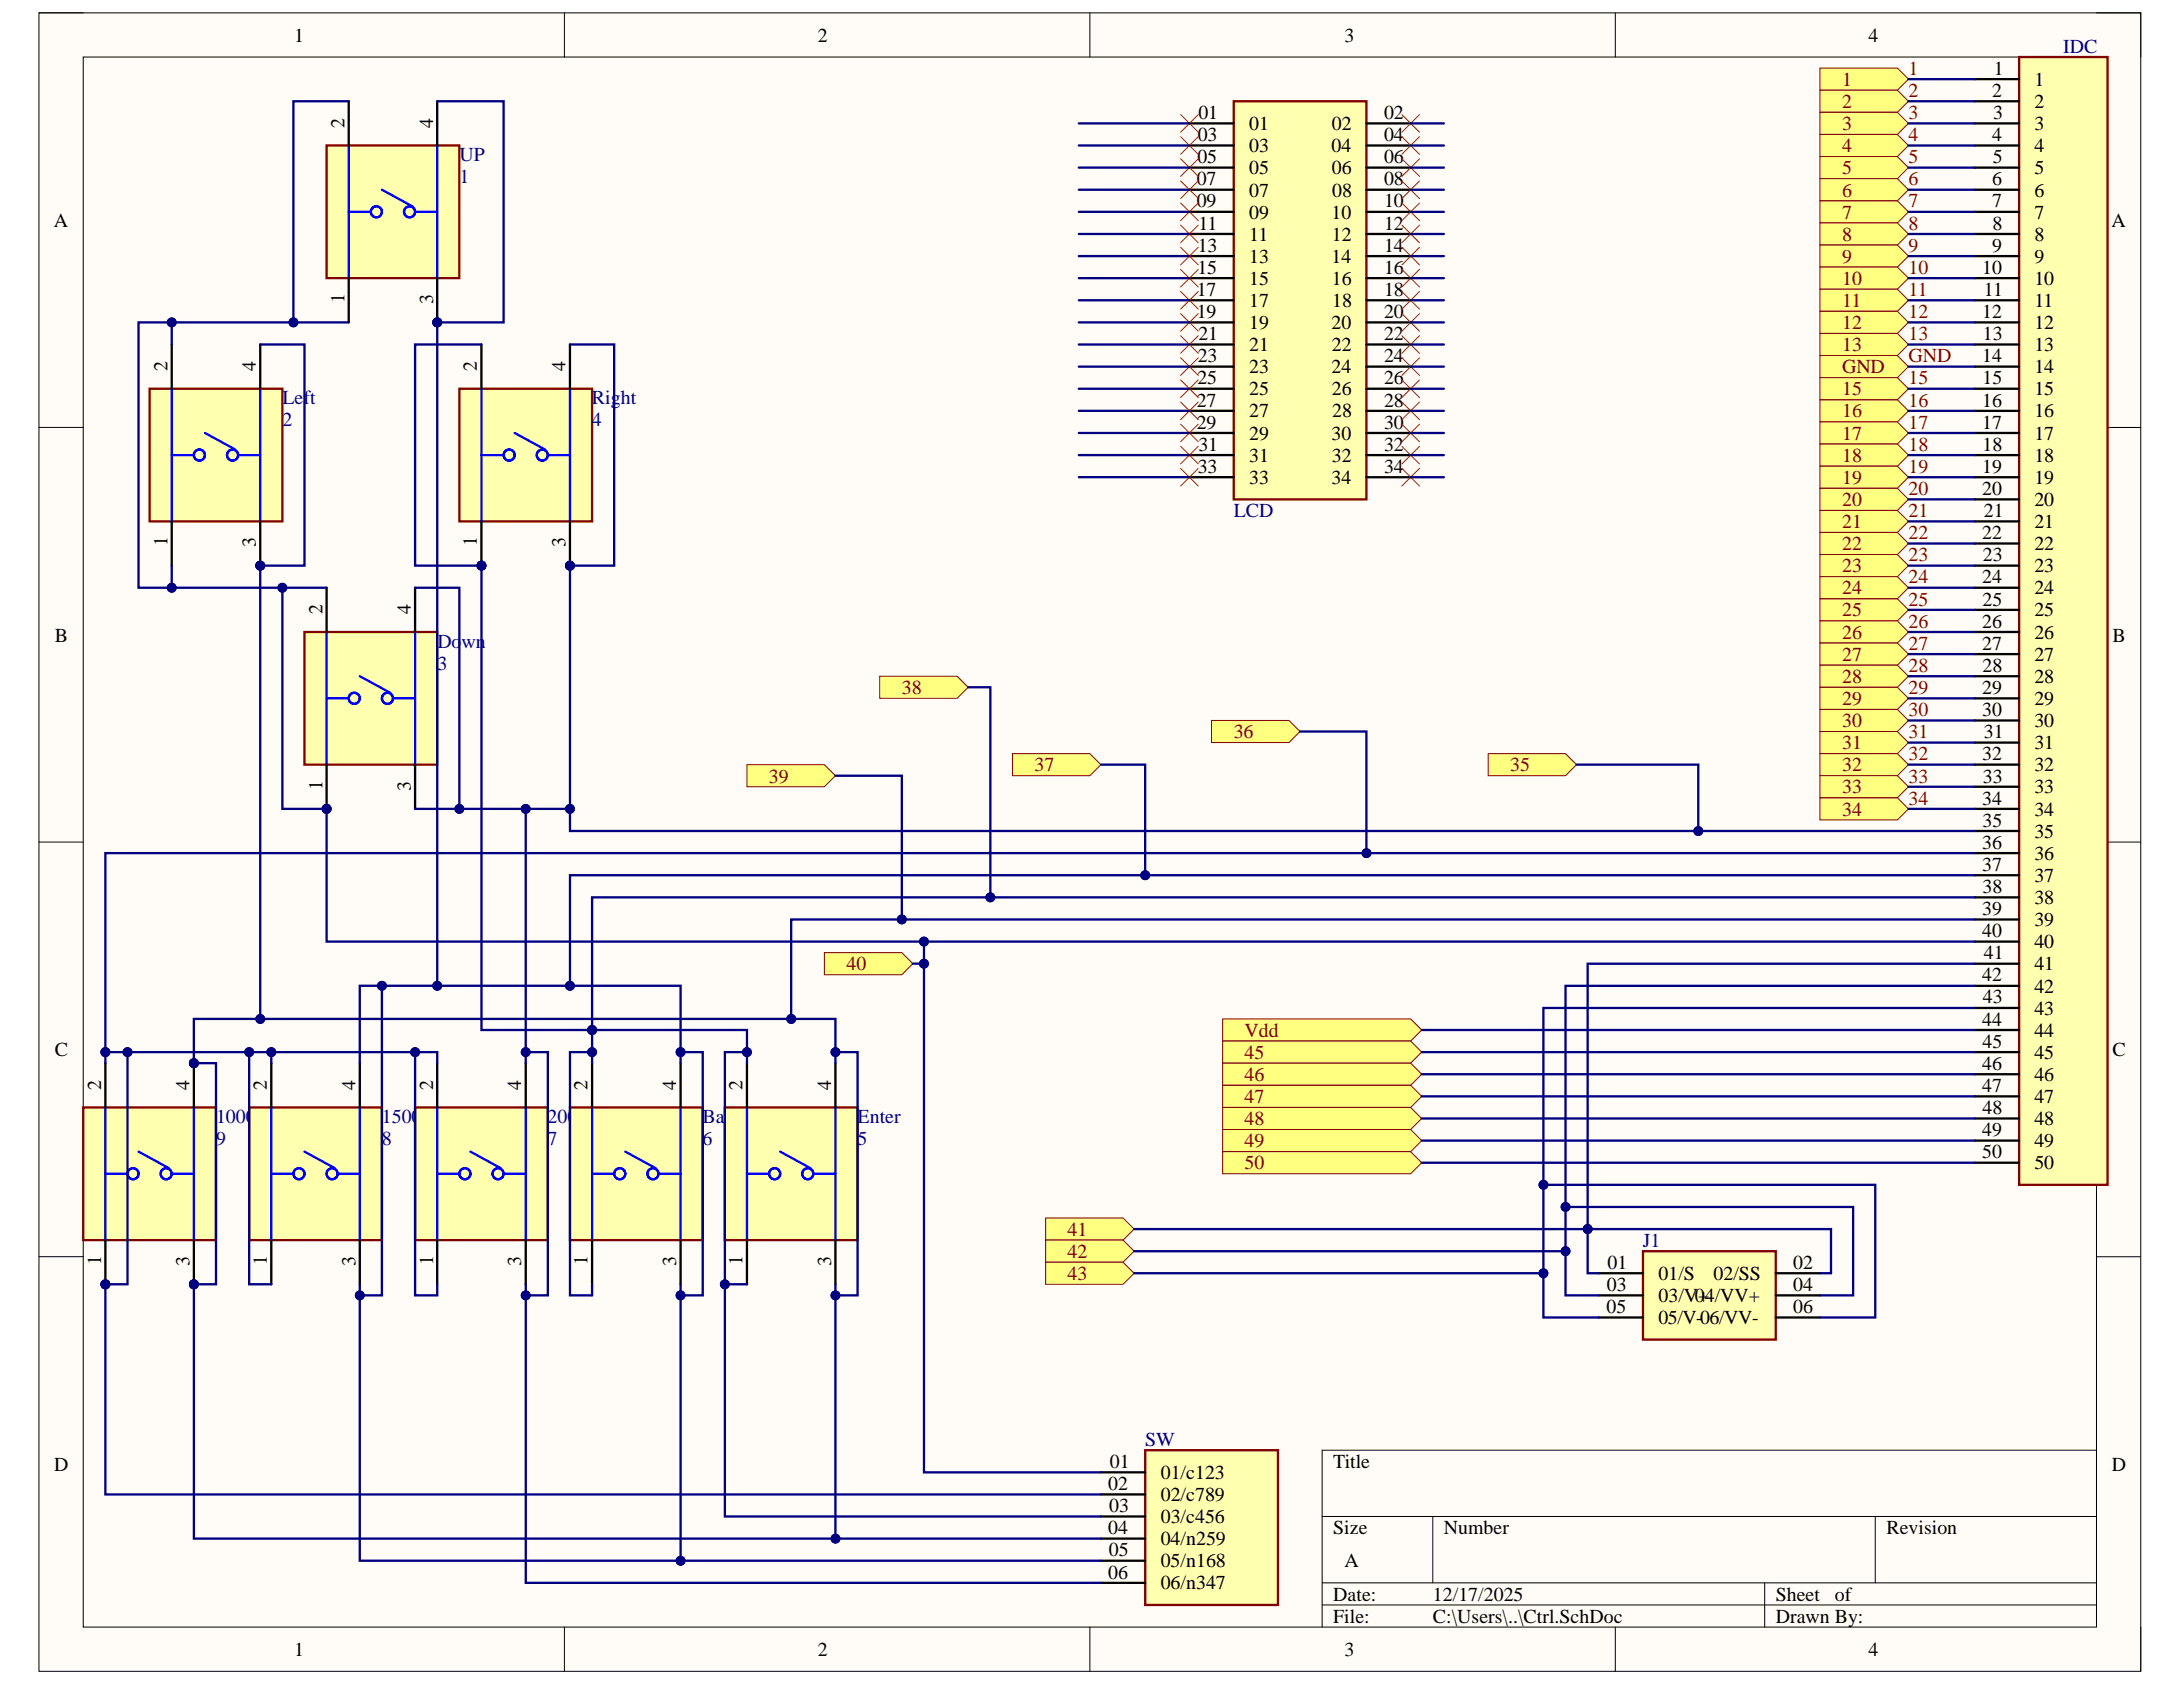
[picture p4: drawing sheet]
<svg xmlns="http://www.w3.org/2000/svg" width="279mm" height="216mm" viewBox="0 0 279 216" stroke-linecap="round" stroke-linejoin="round" font-family="sans-serif">
<defs><g id="words">
<g font-size="2.5">
<text x="37.7" y="5.3">1</text>
<text x="104.7" y="5.3">2</text>
<text x="172.1" y="5.3">3</text>
<text x="239.2" y="5.3">4</text>
<text x="255.2" y="9.6">1</text>
<text x="260.4" y="11">1</text>
<text x="44.1" y="16.4" transform="rotate(-90 44.1 16.4)">2</text>
<text x="55.4" y="16.4" transform="rotate(-90 55.4 16.4)">4</text>
<text x="153.4" y="15.2">01</text>
<text x="159.9" y="16.7">01</text>
<text x="170.5" y="16.7">02</text>
<text x="177.1" y="15.2">02</text>
<text x="255" y="12.4">2</text>
<text x="255.1" y="15.2">3</text>
<text x="260.4" y="13.8">2</text>
<text x="260.4" y="16.7">3</text>
<text x="153.2" y="23.7">07</text>
<text x="153.3" y="20.9">05</text>
<text x="153.3" y="18.1">03</text>
<text x="159.9" y="19.5">03</text>
<text x="159.9" y="22.3">05</text>
<text x="170.4" y="19.5">04</text>
<text x="170.5" y="22.3">06</text>
<text x="177.1" y="18.1">04</text>
<text x="177.1" y="20.9">06</text>
<text x="177.1" y="23.7">08</text>
<text x="255" y="18.1">4</text>
<text x="255" y="23.7">6</text>
<text x="255.1" y="20.9">5</text>
<text x="260.4" y="19.5">4</text>
<text x="260.4" y="22.3">5</text>
<text x="6.9" y="29">A</text>
<text x="153.2" y="26.5">09</text>
<text x="153.4" y="29.4">11</text>
<text x="159.9" y="25.2">07</text>
<text x="159.9" y="28">09</text>
<text x="170.4" y="28">10</text>
<text x="170.5" y="25.2">08</text>
<text x="177.1" y="26.5">10</text>
<text x="177.1" y="29.4">12</text>
<text x="255" y="26.5">7</text>
<text x="255" y="29.4">8</text>
<text x="260.4" y="25.2">6</text>
<text x="260.4" y="28">7</text>
<text x="270.2" y="29">A</text>
<text x="153.3" y="35">15</text>
<text x="153.3" y="32.2">13</text>
<text x="159.9" y="30.8">11</text>
<text x="159.9" y="33.6">13</text>
<text x="170.4" y="33.6">14</text>
<text x="170.5" y="30.8">12</text>
<text x="177.1" y="32.2">14</text>
<text x="177.1" y="35">16</text>
<text x="253.7" y="35">10</text>
<text x="255" y="32.2">9</text>
<text x="260.4" y="30.8">8</text>
<text x="260.4" y="33.6">9</text>
<text x="44.1" y="38.8" transform="rotate(-90 44.1 38.8)">1</text>
<text x="55.4" y="38.9" transform="rotate(-90 55.4 38.9)">3</text>
<text x="153.2" y="37.9">17</text>
<text x="153.2" y="40.7">19</text>
<text x="159.9" y="36.5">15</text>
<text x="159.9" y="39.3">17</text>
<text x="170.5" y="36.5">16</text>
<text x="170.5" y="39.3">18</text>
<text x="177.1" y="37.9">18</text>
<text x="177.1" y="40.7">20</text>
<text x="253.7" y="40.7">12</text>
<text x="253.9" y="37.9">11</text>
<text x="260.4" y="36.5">10</text>
<text x="260.4" y="39.3">11</text>
<text x="21.4" y="47.5" transform="rotate(-90 21.4 47.5)">2</text>
<text x="32.8" y="47.5" transform="rotate(-90 32.8 47.5)">4</text>
<text x="61" y="47.5" transform="rotate(-90 61 47.5)">2</text>
<text x="72.4" y="47.5" transform="rotate(-90 72.4 47.5)">4</text>
<text x="153.3" y="46.4">23</text>
<text x="153.4" y="43.5">21</text>
<text x="159.9" y="42.1">19</text>
<text x="159.9" y="45">21</text>
<text x="159.9" y="47.8">23</text>
<text x="170.4" y="42.1">20</text>
<text x="170.4" y="47.8">24</text>
<text x="170.5" y="45">22</text>
<text x="177.1" y="43.5">22</text>
<text x="177.1" y="46.4">24</text>
<text x="253.7" y="46.4">14</text>
<text x="253.8" y="43.5">13</text>
<text x="260.4" y="42.1">12</text>
<text x="260.4" y="45">13</text>
<text x="260.4" y="47.8">14</text>
<text x="153.2" y="52">27</text>
<text x="153.3" y="49.2">25</text>
<text x="159.9" y="50.6">25</text>
<text x="159.9" y="53.4">27</text>
<text x="170.5" y="50.6">26</text>
<text x="170.5" y="53.4">28</text>
<text x="177.1" y="49.2">26</text>
<text x="177.1" y="52">28</text>
<text x="253.7" y="52">16</text>
<text x="253.7" y="49.2">15</text>
<text x="260.4" y="50.6">15</text>
<text x="260.4" y="53.4">16</text>
<text x="153.2" y="54.9">29</text>
<text x="153.4" y="57.7">31</text>
<text x="159.9" y="56.2">29</text>
<text x="159.9" y="59.1">31</text>
<text x="170.4" y="56.2">30</text>
<text x="170.5" y="59.1">32</text>
<text x="177.1" y="54.9">30</text>
<text x="177.1" y="57.7">32</text>
<text x="253.7" y="54.9">17</text>
<text x="253.7" y="57.7">18</text>
<text x="260.4" y="56.2">17</text>
<text x="260.4" y="59.1">18</text>
<text x="153.3" y="60.5">33</text>
<text x="159.9" y="61.9">33</text>
<text x="170.4" y="61.9">34</text>
<text x="177.1" y="60.5">34</text>
<text x="253.7" y="60.5">19</text>
<text x="253.7" y="63.3">20</text>
<text x="260.4" y="61.9">19</text>
<text x="260.4" y="64.7">20</text>
<text x="21.4" y="69.9" transform="rotate(-90 21.4 69.9)">1</text>
<text x="32.8" y="70.1" transform="rotate(-90 32.8 70.1)">3</text>
<text x="61" y="69.9" transform="rotate(-90 61 69.9)">1</text>
<text x="72.4" y="70.1" transform="rotate(-90 72.4 70.1)">3</text>
<text x="253.7" y="69">22</text>
<text x="253.8" y="71.8">23</text>
<text x="253.9" y="66.2">21</text>
<text x="260.4" y="67.6">21</text>
<text x="260.4" y="70.4">22</text>
<text x="253.7" y="74.7">24</text>
<text x="253.7" y="77.5">25</text>
<text x="260.4" y="73.2">23</text>
<text x="260.4" y="76.1">24</text>
<text x="7" y="82.1">B</text>
<text x="41.3" y="78.6" transform="rotate(-90 41.3 78.6)">2</text>
<text x="52.6" y="78.6" transform="rotate(-90 52.6 78.6)">4</text>
<text x="253.7" y="80.3">26</text>
<text x="253.7" y="83.2">27</text>
<text x="260.4" y="78.9">25</text>
<text x="260.4" y="81.7">26</text>
<text x="270.4" y="82.1">B</text>
<text x="253.7" y="88.8">29</text>
<text x="253.7" y="86">28</text>
<text x="260.4" y="84.6">27</text>
<text x="260.4" y="87.4">28</text>
<text x="253.7" y="91.7">30</text>
<text x="253.9" y="94.5">31</text>
<text x="260.4" y="90.2">29</text>
<text x="260.4" y="93.1">30</text>
<text x="260.4" y="95.9">31</text>
<text x="41.3" y="101.1" transform="rotate(-90 41.3 101.1)">1</text>
<text x="52.6" y="101.2" transform="rotate(-90 52.6 101.2)">3</text>
<text x="253.7" y="97.3">32</text>
<text x="253.8" y="100.1">33</text>
<text x="260.4" y="98.7">32</text>
<text x="260.4" y="101.5">33</text>
<text x="253.7" y="103">34</text>
<text x="253.7" y="105.8">35</text>
<text x="260.4" y="104.4">34</text>
<text x="260.4" y="107.2">35</text>
<text x="253.7" y="108.6">36</text>
<text x="253.7" y="111.5">37</text>
<text x="260.4" y="110">36</text>
<text x="260.4" y="112.9">37</text>
<text x="253.7" y="117.1">39</text>
<text x="253.7" y="119.9">40</text>
<text x="253.7" y="114.3">38</text>
<text x="260.4" y="115.7">38</text>
<text x="260.4" y="118.5">39</text>
<text x="253.7" y="125.6">42</text>
<text x="253.9" y="122.8">41</text>
<text x="260.4" y="121.4">40</text>
<text x="260.4" y="124.2">41</text>
<text x="253.7" y="131.2">44</text>
<text x="253.8" y="128.4">43</text>
<text x="260.4" y="127">42</text>
<text x="260.4" y="129.9">43</text>
<text x="7" y="135.1">C</text>
<text x="253.7" y="136.9">46</text>
<text x="253.7" y="134.1">45</text>
<text x="260.4" y="132.7">44</text>
<text x="260.4" y="135.5">45</text>
<text x="270.4" y="135.1">C</text>
<text x="12.9" y="139.4" transform="rotate(-90 12.9 139.4)">2</text>
<text x="24.3" y="139.4" transform="rotate(-90 24.3 139.4)">4</text>
<text x="34.2" y="139.4" transform="rotate(-90 34.2 139.4)">2</text>
<text x="45.5" y="139.4" transform="rotate(-90 45.5 139.4)">4</text>
<text x="55.4" y="139.4" transform="rotate(-90 55.4 139.4)">2</text>
<text x="66.7" y="139.4" transform="rotate(-90 66.7 139.4)">4</text>
<text x="75.2" y="139.4" transform="rotate(-90 75.2 139.4)">2</text>
<text x="86.5" y="139.4" transform="rotate(-90 86.5 139.4)">4</text>
<text x="95" y="139.4" transform="rotate(-90 95 139.4)">2</text>
<text x="106.4" y="139.4" transform="rotate(-90 106.4 139.4)">4</text>
<text x="253.7" y="139.7">47</text>
<text x="253.7" y="142.6">48</text>
<text x="260.4" y="138.3">46</text>
<text x="260.4" y="141.2">47</text>
<text x="253.7" y="145.4">49</text>
<text x="253.7" y="148.2">50</text>
<text x="260.4" y="144">48</text>
<text x="260.4" y="146.8">49</text>
<text x="260.4" y="149.7">50</text>
<text x="12.9" y="161.9" transform="rotate(-90 12.9 161.9)">1</text>
<text x="34.2" y="161.9" transform="rotate(-90 34.2 161.9)">1</text>
<text x="55.4" y="161.9" transform="rotate(-90 55.4 161.9)">1</text>
<text x="75.2" y="161.9" transform="rotate(-90 75.2 161.9)">1</text>
<text x="95" y="161.9" transform="rotate(-90 95 161.9)">1</text>
<text x="24.3" y="162" transform="rotate(-90 24.3 162)">3</text>
<text x="45.5" y="162" transform="rotate(-90 45.5 162)">3</text>
<text x="66.7" y="162" transform="rotate(-90 66.7 162)">3</text>
<text x="86.5" y="162" transform="rotate(-90 86.5 162)">3</text>
<text x="106.4" y="162" transform="rotate(-90 106.4 162)">3</text>
<text x="205.7" y="165.2">03</text>
<text x="205.8" y="162.4">01</text>
<text x="212.3" y="163.8">01/S</text>
<text x="212.3" y="166.7">03/V+</text>
<text x="216.9" y="166.7">04/VV+</text>
<text x="219.3" y="163.8">02/SS</text>
<text x="229.5" y="162.4">02</text>
<text x="229.5" y="165.2">04</text>
<text x="205.6" y="168">05</text>
<text x="212.3" y="169.5">05/V-06/VV-</text>
<text x="229.5" y="168">06</text>
<text x="6.9" y="188.2">D</text>
<text x="141.8" y="190.7">02</text>
<text x="142" y="187.9">01</text>
<text x="148.6" y="189.3">01/c123</text>
<text x="170.6" y="187.9">Title</text>
<text x="270.3" y="188.2">D</text>
<text x="141.8" y="196.4">04</text>
<text x="142" y="193.5">03</text>
<text x="148.6" y="192.1">02/c789</text>
<text x="148.6" y="194.9">03/c456</text>
<text x="148.6" y="197.8">04/n259</text>
<text x="170.6" y="196.4">Size</text>
<text x="184.8" y="196.4">Number</text>
<text x="241.4" y="196.4">Revision</text>
<text x="141.8" y="202">06</text>
<text x="141.9" y="199.2">05</text>
<text x="148.6" y="200.6">05/n168</text>
<text x="148.6" y="203.4">06/n347</text>
<text x="172.1" y="200.6">A</text>
<text x="170.6" y="204.9">Date:</text>
<text x="170.6" y="207.7">File:</text>
<text x="183.4" y="204.9">12/17/2025</text>
<text x="183.4" y="207.7">C:\Users\..\Ctrl.SchDoc</text>
<text x="227.3" y="204.9">Sheet</text>
<text x="227.3" y="207.7">Drawn By:</text>
<text x="234.9" y="204.9">of</text>
<text x="37.7" y="211.9">1</text>
<text x="104.7" y="211.9">2</text>
<text x="172.1" y="211.9">3</text>
<text x="239.2" y="211.9">4</text>
</g>
<g font-size="2.5" fill="#800000">
<text x="235.8" y="11">1</text>
<text x="244.3" y="9.6">1</text>
<text x="235.8" y="13.8">2</text>
<text x="235.8" y="16.7">3</text>
<text x="244.3" y="12.4">2</text>
<text x="244.3" y="15.2">3</text>
<text x="235.8" y="19.5">4</text>
<text x="235.8" y="22.3">5</text>
<text x="244.3" y="18.1">4</text>
<text x="244.3" y="20.9">5</text>
<text x="244.3" y="23.7">6</text>
<text x="235.8" y="25.2">6</text>
<text x="235.8" y="28">7</text>
<text x="244.3" y="26.5">7</text>
<text x="244.3" y="29.4">8</text>
<text x="235.8" y="30.8">8</text>
<text x="235.8" y="33.6">9</text>
<text x="244.3" y="32.2">9</text>
<text x="244.3" y="35">10</text>
<text x="235.8" y="36.5">10</text>
<text x="235.8" y="39.3">11</text>
<text x="244.3" y="37.9">11</text>
<text x="244.3" y="40.7">12</text>
<text x="235.8" y="42.1">12</text>
<text x="235.8" y="45">13</text>
<text x="235.8" y="47.8">GND</text>
<text x="244.3" y="43.5">13</text>
<text x="244.3" y="46.4">GND</text>
<text x="235.8" y="50.6">15</text>
<text x="235.8" y="53.4">16</text>
<text x="244.3" y="49.2">15</text>
<text x="244.3" y="52">16</text>
<text x="235.8" y="56.2">17</text>
<text x="235.8" y="59.1">18</text>
<text x="244.3" y="54.9">17</text>
<text x="244.3" y="57.7">18</text>
<text x="235.8" y="61.9">19</text>
<text x="235.8" y="64.7">20</text>
<text x="244.3" y="60.5">19</text>
<text x="244.3" y="63.3">20</text>
<text x="235.8" y="67.6">21</text>
<text x="235.8" y="70.4">22</text>
<text x="244.3" y="66.2">21</text>
<text x="244.3" y="69">22</text>
<text x="244.3" y="71.8">23</text>
<text x="235.8" y="73.2">23</text>
<text x="235.8" y="76.1">24</text>
<text x="244.3" y="74.7">24</text>
<text x="244.3" y="77.5">25</text>
<text x="235.8" y="78.9">25</text>
<text x="235.8" y="81.7">26</text>
<text x="244.3" y="80.3">26</text>
<text x="244.3" y="83.2">27</text>
<text x="115.4" y="88.8">38</text>
<text x="235.8" y="84.6">27</text>
<text x="235.8" y="87.4">28</text>
<text x="244.3" y="86">28</text>
<text x="244.3" y="88.8">29</text>
<text x="157.9" y="94.5">36</text>
<text x="235.8" y="90.2">29</text>
<text x="235.8" y="93.1">30</text>
<text x="235.8" y="95.9">31</text>
<text x="244.3" y="91.7">30</text>
<text x="244.3" y="94.5">31</text>
<text x="98.4" y="100.1">39</text>
<text x="132.4" y="98.7">37</text>
<text x="193.3" y="98.7">35</text>
<text x="235.8" y="98.7">32</text>
<text x="235.8" y="101.5">33</text>
<text x="244.3" y="97.3">32</text>
<text x="244.3" y="100.1">33</text>
<text x="235.8" y="104.4">34</text>
<text x="244.3" y="103">34</text>
<text x="108.4" y="124.2">40</text>
<text x="159.3" y="132.7">Vdd</text>
<text x="159.3" y="135.5">45</text>
<text x="159.3" y="138.3">46</text>
<text x="159.3" y="141.2">47</text>
<text x="159.3" y="144">48</text>
<text x="159.3" y="146.8">49</text>
<text x="159.3" y="149.7">50</text>
<text x="136.6" y="158.2">41</text>
<text x="136.6" y="161">42</text>
<text x="136.6" y="163.8">43</text>
</g>
<g font-size="2.5" fill="#000080">
<text x="264.1" y="6.7">IDC</text>
<text x="58.8" y="20.6">UP</text>
<text x="58.8" y="23.4">1</text>
<text x="36.1" y="51.7">Left</text>
<text x="75.8" y="51.7">Right</text>
<text x="36.1" y="54.6">2</text>
<text x="75.8" y="54.6">4</text>
<text x="157.9" y="66.2">LCD</text>
<text x="56" y="82.9">Down</text>
<text x="56" y="85.7">3</text>
<text x="27.6" y="143.7">1000</text>
<text x="48.9" y="143.7">1500</text>
<text x="70.1" y="143.7">2000</text>
<text x="89.9" y="143.7">Back</text>
<text x="109.7" y="143.7">Enter</text>
<text x="27.6" y="146.5">9</text>
<text x="48.9" y="146.5">8</text>
<text x="70.1" y="146.5">7</text>
<text x="89.9" y="146.5">6</text>
<text x="109.7" y="146.5">5</text>
<text x="210.3" y="159.6">J1</text>
<text x="146.6" y="185">SW</text>
</g>
</g></defs>
<path d="M5 1.6h269v212.3h-269z" fill-rule="evenodd" fill="#fffcf8"/>
<path d="M5 1.6h269v212.3h-269z" fill="none" stroke="#000" stroke-width=".13"/>
<path d="M10.7 7.3h257.6v200.9h-257.6z" fill-rule="evenodd" fill="#fffcf8"/>
<g fill="none" stroke="#000" stroke-width=".13">
<path d="M5 1.6h5.7M10.7 7.3h257.6v200.9h-257.6zM72.2 1.6v5.7M139.5 1.6v5.7M206.7 1.6v5.7M268.3 1.6h5.7v5.7M5 54.7h5.7M268.3 54.7h5.7M5 107.8h5.7M268.3 107.8h5.7M5 160.8h5.7M268.3 160.8h5.7"/>
<path d="M169.2 194.1h99.1M183.4 194.1v8.5M240 194.1v8.5M268.3 185.6h-99.1v22.6M72.2 208.2v5.7M139.5 208.2v5.7M169.2 202.6h99.1M169.2 205.4h99.1M206.7 208.2v5.7M225.9 202.6v5.6M274 208.2v5.7"/>
</g>
<path d="M157.9 13h17v50.9h-17z" fill-rule="evenodd" fill="#ffffb0"/>
<path d="M157.9 13h17v50.9h-17z" fill="none" stroke="#800000" stroke-width=".3"/>
<g fill="none" stroke="#000" stroke-width=".3">
<path d="M152.2 15.8h5.7M152.2 18.6h5.7M174.9 15.8h5.7M174.9 18.6h5.7M152.2 21.4h5.7M152.2 24.3h5.7M152.2 27.1h5.7M152.2 29.9h5.7M152.2 32.8h5.7M152.2 35.6h5.7M152.2 38.4h5.7M174.9 21.5h5.7"/>
<path d="M174.9 24.3h5.7M174.9 27.1h5.7M174.9 29.9h5.7M174.9 32.8h5.7M174.9 35.6h5.7M174.9 38.4h5.7M152.2 41.3h5.7M152.2 44.1h5.7M152.2 46.9h5.7M152.2 49.8h5.7M152.2 52.6h5.7M152.2 55.4h5.7"/>
<path d="M152.2 58.2h5.7M174.9 41.3h5.7M174.9 44.1h5.7M174.9 46.9h5.7M174.9 49.8h5.7M174.9 52.6h5.7M174.9 55.4h5.7M174.9 58.2h5.7M152.2 61.1h5.7M174.9 61.1h5.7"/>
</g>
<path d="M210.3 160.1h17v11.3h-17z" fill-rule="evenodd" fill="#ffffb0"/>
<path d="M210.3 160.1h17v11.3h-17z" fill="none" stroke="#800000" stroke-width=".3"/>
<path d="M204.6 162.9h5.7M204.6 165.8h5.7M204.6 168.6h5.7M227.3 162.9h5.6M227.3 165.8h5.6M227.3 168.6h5.6" fill="none" stroke="#000" stroke-width=".3"/>
<path d="M146.6 185.6h17v19.8h-17z" fill-rule="evenodd" fill="#ffffb0"/>
<path d="M146.6 185.6h17v19.8h-17z" fill="none" stroke="#800000" stroke-width=".3"/>
<path d="M140.9 188.4h5.7M140.9 191.3h5.7M140.9 194.1h5.7M140.9 196.9h5.7M140.9 199.7h5.7M140.9 202.6h5.7" fill="none" stroke="#000" stroke-width=".3"/>
<path d="M232.9 8.7h9.9l1.5 1.4-1.5 1.4h-9.9z" fill-rule="evenodd" fill="#ffff80"/>
<path d="M232.9 8.7h9.9l1.5 1.4-1.5 1.4h-9.9z" fill="none" stroke="#800000" stroke-width=".13"/>
<path d="M232.9 11.5h9.9l1.5 1.5-1.5 1.4h-9.9z" fill-rule="evenodd" fill="#ffff80"/>
<path d="M232.9 11.5h9.9l1.5 1.5-1.5 1.4h-9.9z" fill="none" stroke="#800000" stroke-width=".13"/>
<path d="M232.9 14.4h9.9l1.5 1.4-1.5 1.4h-9.9z" fill-rule="evenodd" fill="#ffff80"/>
<path d="M232.9 14.4h9.9l1.5 1.4-1.5 1.4h-9.9z" fill="none" stroke="#800000" stroke-width=".13"/>
<path d="M232.9 17.2h9.9l1.5 1.4-1.5 1.4h-9.9z" fill-rule="evenodd" fill="#ffff80"/>
<path d="M232.9 17.2h9.9l1.5 1.4-1.5 1.4h-9.9z" fill="none" stroke="#800000" stroke-width=".13"/>
<path d="M232.9 20h9.9l1.5 1.5-1.5 1.4h-9.9z" fill-rule="evenodd" fill="#ffff80"/>
<path d="M232.9 20h9.9l1.5 1.5-1.5 1.4h-9.9z" fill="none" stroke="#800000" stroke-width=".13"/>
<path d="M232.9 22.9h9.9l1.5 1.4-1.5 1.4h-9.9z" fill-rule="evenodd" fill="#ffff80"/>
<path d="M232.9 22.9h9.9l1.5 1.4-1.5 1.4h-9.9z" fill="none" stroke="#800000" stroke-width=".13"/>
<path d="M232.9 25.7h9.9l1.5 1.4-1.5 1.4h-9.9z" fill-rule="evenodd" fill="#ffff80"/>
<path d="M232.9 25.7h9.9l1.5 1.4-1.5 1.4h-9.9z" fill="none" stroke="#800000" stroke-width=".13"/>
<path d="M232.9 28.5h9.9l1.5 1.4-1.5 1.5h-9.9z" fill-rule="evenodd" fill="#ffff80"/>
<path d="M232.9 28.5h9.9l1.5 1.4-1.5 1.5h-9.9z" fill="none" stroke="#800000" stroke-width=".13"/>
<path d="M232.9 31.4h9.9l1.5 1.4-1.5 1.4h-9.9z" fill-rule="evenodd" fill="#ffff80"/>
<path d="M232.9 31.4h9.9l1.5 1.4-1.5 1.4h-9.9z" fill="none" stroke="#800000" stroke-width=".13"/>
<path d="M232.9 34.2h9.9l1.5 1.4-1.5 1.4h-9.9z" fill-rule="evenodd" fill="#ffff80"/>
<path d="M232.9 34.2h9.9l1.5 1.4-1.5 1.4h-9.9z" fill="none" stroke="#800000" stroke-width=".13"/>
<path d="M232.9 37h9.9l1.5 1.4-1.5 1.4h-9.9z" fill-rule="evenodd" fill="#ffff80"/>
<path d="M232.9 37h9.9l1.5 1.4-1.5 1.4h-9.9z" fill="none" stroke="#800000" stroke-width=".13"/>
<path d="M232.9 39.8h9.9l1.5 1.5-1.5 1.4h-9.9z" fill-rule="evenodd" fill="#ffff80"/>
<path d="M232.9 39.8h9.9l1.5 1.5-1.5 1.4h-9.9z" fill="none" stroke="#800000" stroke-width=".13"/>
<path d="M232.9 42.7h9.9l1.5 1.4-1.5 1.4h-9.9z" fill-rule="evenodd" fill="#ffff80"/>
<path d="M232.9 42.7h9.9l1.5 1.4-1.5 1.4h-9.9z" fill="none" stroke="#800000" stroke-width=".13"/>
<path d="M232.9 45.5h9.9l1.5 1.4-1.5 1.4h-9.9z" fill-rule="evenodd" fill="#ffff80"/>
<path d="M232.9 45.5h9.9l1.5 1.4-1.5 1.4h-9.9z" fill="none" stroke="#800000" stroke-width=".13"/>
<path d="M232.9 48.3h9.9l1.5 1.5-1.5 1.4h-9.9z" fill-rule="evenodd" fill="#ffff80"/>
<path d="M232.9 48.3h9.9l1.5 1.5-1.5 1.4h-9.9z" fill="none" stroke="#800000" stroke-width=".13"/>
<path d="M232.9 51.2h9.9l1.5 1.4-1.5 1.4h-9.9z" fill-rule="evenodd" fill="#ffff80"/>
<path d="M232.9 51.2h9.9l1.5 1.4-1.5 1.4h-9.9z" fill="none" stroke="#800000" stroke-width=".13"/>
<path d="M232.9 54h9.9l1.5 1.4-1.5 1.4h-9.9z" fill-rule="evenodd" fill="#ffff80"/>
<path d="M232.9 54h9.9l1.5 1.4-1.5 1.4h-9.9z" fill="none" stroke="#800000" stroke-width=".13"/>
<path d="M232.9 56.8h9.9l1.5 1.4-1.5 1.5h-9.9z" fill-rule="evenodd" fill="#ffff80"/>
<path d="M232.9 56.8h9.9l1.5 1.4-1.5 1.5h-9.9z" fill="none" stroke="#800000" stroke-width=".13"/>
<path d="M232.9 59.7h9.9l1.5 1.4-1.5 1.4h-9.9z" fill-rule="evenodd" fill="#ffff80"/>
<path d="M232.9 59.7h9.9l1.5 1.4-1.5 1.4h-9.9z" fill="none" stroke="#800000" stroke-width=".13"/>
<path d="M232.9 62.5h9.9l1.5 1.4-1.5 1.4h-9.9z" fill-rule="evenodd" fill="#ffff80"/>
<path d="M232.9 62.5h9.9l1.5 1.4-1.5 1.4h-9.9z" fill="none" stroke="#800000" stroke-width=".13"/>
<path d="M232.9 65.3h9.9l1.5 1.4-1.5 1.4h-9.9z" fill-rule="evenodd" fill="#ffff80"/>
<path d="M232.9 65.3h9.9l1.5 1.4-1.5 1.4h-9.9z" fill="none" stroke="#800000" stroke-width=".13"/>
<path d="M232.9 68.1h9.9l1.5 1.5-1.5 1.4h-9.9z" fill-rule="evenodd" fill="#ffff80"/>
<path d="M232.9 68.1h9.9l1.5 1.5-1.5 1.4h-9.9z" fill="none" stroke="#800000" stroke-width=".13"/>
<path d="M232.9 71h9.9l1.5 1.4-1.5 1.4h-9.9z" fill-rule="evenodd" fill="#ffff80"/>
<path d="M232.9 71h9.9l1.5 1.4-1.5 1.4h-9.9z" fill="none" stroke="#800000" stroke-width=".13"/>
<path d="M232.9 73.8h9.9l1.5 1.4-1.5 1.4h-9.9z" fill-rule="evenodd" fill="#ffff80"/>
<path d="M232.9 73.8h9.9l1.5 1.4-1.5 1.4h-9.9z" fill="none" stroke="#800000" stroke-width=".13"/>
<path d="M232.9 76.6h9.9l1.5 1.5-1.5 1.4h-9.9z" fill-rule="evenodd" fill="#ffff80"/>
<path d="M232.9 76.6h9.9l1.5 1.5-1.5 1.4h-9.9z" fill="none" stroke="#800000" stroke-width=".13"/>
<path d="M232.9 79.5h9.9l1.5 1.4-1.5 1.4h-9.9z" fill-rule="evenodd" fill="#ffff80"/>
<path d="M232.9 79.5h9.9l1.5 1.4-1.5 1.4h-9.9z" fill="none" stroke="#800000" stroke-width=".13"/>
<path d="M232.9 82.3h9.9l1.5 1.4-1.5 1.4h-9.9z" fill-rule="evenodd" fill="#ffff80"/>
<path d="M232.9 82.3h9.9l1.5 1.4-1.5 1.4h-9.9z" fill="none" stroke="#800000" stroke-width=".13"/>
<path d="M232.9 85.1h9.9l1.5 1.4-1.5 1.5h-9.9z" fill-rule="evenodd" fill="#ffff80"/>
<path d="M232.9 85.1h9.9l1.5 1.4-1.5 1.5h-9.9z" fill="none" stroke="#800000" stroke-width=".13"/>
<path d="M232.9 88h9.9l1.5 1.4-1.5 1.4h-9.9z" fill-rule="evenodd" fill="#ffff80"/>
<path d="M232.9 88h9.9l1.5 1.4-1.5 1.4h-9.9z" fill="none" stroke="#800000" stroke-width=".13"/>
<path d="M232.9 90.8h9.9l1.5 1.4-1.5 1.4h-9.9z" fill-rule="evenodd" fill="#ffff80"/>
<path d="M232.9 90.8h9.9l1.5 1.4-1.5 1.4h-9.9z" fill="none" stroke="#800000" stroke-width=".13"/>
<path d="M232.9 93.6h9.9l1.5 1.4-1.5 1.5h-9.9z" fill-rule="evenodd" fill="#ffff80"/>
<path d="M232.9 93.6h9.9l1.5 1.4-1.5 1.5h-9.9z" fill="none" stroke="#800000" stroke-width=".13"/>
<path d="M232.9 96.5h9.9l1.5 1.4-1.5 1.4h-9.9z" fill-rule="evenodd" fill="#ffff80"/>
<path d="M232.9 96.5h9.9l1.5 1.4-1.5 1.4h-9.9z" fill="none" stroke="#800000" stroke-width=".13"/>
<path d="M232.9 99.3h9.9l1.5 1.4-1.5 1.4h-9.9z" fill-rule="evenodd" fill="#ffff80"/>
<path d="M232.9 99.3h9.9l1.5 1.4-1.5 1.4h-9.9z" fill="none" stroke="#800000" stroke-width=".13"/>
<path d="M232.9 102.1h9.9l1.5 1.4-1.5 1.4h-9.9z" fill-rule="evenodd" fill="#ffff80"/>
<path d="M232.9 102.1h9.9l1.5 1.4-1.5 1.4h-9.9z" fill="none" stroke="#800000" stroke-width=".13"/>
<path d="M156.5 130.4h24.1l1.4 1.4-1.4 1.4h-24.1z" fill-rule="evenodd" fill="#ffff80"/>
<path d="M156.5 130.4h24.1l1.4 1.4-1.4 1.4h-24.1z" fill="none" stroke="#800000" stroke-width=".13"/>
<path d="M156.5 133.2h24.1l1.4 1.4-1.4 1.5h-24.1z" fill-rule="evenodd" fill="#ffff80"/>
<path d="M156.5 133.2h24.1l1.4 1.4-1.4 1.5h-24.1z" fill="none" stroke="#800000" stroke-width=".13"/>
<path d="M156.5 136.1h24.1l1.4 1.4-1.4 1.4h-24.1z" fill-rule="evenodd" fill="#ffff80"/>
<path d="M156.5 136.1h24.1l1.4 1.4-1.4 1.4h-24.1z" fill="none" stroke="#800000" stroke-width=".13"/>
<path d="M156.5 138.9h24.1l1.4 1.4-1.4 1.4h-24.1z" fill-rule="evenodd" fill="#ffff80"/>
<path d="M156.5 138.9h24.1l1.4 1.4-1.4 1.4h-24.1z" fill="none" stroke="#800000" stroke-width=".13"/>
<path d="M156.5 141.7h24.1l1.4 1.4-1.4 1.5h-24.1z" fill-rule="evenodd" fill="#ffff80"/>
<path d="M156.5 141.7h24.1l1.4 1.4-1.4 1.5h-24.1z" fill="none" stroke="#800000" stroke-width=".13"/>
<path d="M156.5 144.6h24.1l1.4 1.4-1.4 1.4h-24.1z" fill-rule="evenodd" fill="#ffff80"/>
<path d="M156.5 144.6h24.1l1.4 1.4-1.4 1.4h-24.1z" fill="none" stroke="#800000" stroke-width=".13"/>
<path d="M156.5 147.4h24.1l1.4 1.4-1.4 1.4h-24.1z" fill-rule="evenodd" fill="#ffff80"/>
<path d="M156.5 147.4h24.1l1.4 1.4-1.4 1.4h-24.1z" fill="none" stroke="#800000" stroke-width=".13"/>
<path d="M190.5 96.5h9.9l1.4 1.4-1.4 1.4h-9.9z" fill-rule="evenodd" fill="#ffff80"/>
<path d="M190.5 96.5h9.9l1.4 1.4-1.4 1.4h-9.9z" fill="none" stroke="#800000" stroke-width=".13"/>
<path d="M155.1 92.2h9.9l1.4 1.4-1.4 1.4h-9.9z" fill-rule="evenodd" fill="#ffff80"/>
<path d="M155.1 92.2h9.9l1.4 1.4-1.4 1.4h-9.9z" fill="none" stroke="#800000" stroke-width=".13"/>
<path d="M129.6 96.4h9.9l1.4 1.5-1.4 1.4h-9.9z" fill-rule="evenodd" fill="#ffff80"/>
<path d="M129.6 96.4h9.9l1.4 1.5-1.4 1.4h-9.9z" fill="none" stroke="#800000" stroke-width=".13"/>
<path d="M112.6 86.5h9.9l1.4 1.5-1.4 1.4h-9.9z" fill-rule="evenodd" fill="#ffff80"/>
<path d="M112.6 86.5h9.9l1.4 1.5-1.4 1.4h-9.9z" fill="none" stroke="#800000" stroke-width=".13"/>
<path d="M95.6 97.9h9.9l1.4 1.4-1.4 1.4h-9.9z" fill-rule="evenodd" fill="#ffff80"/>
<path d="M95.6 97.9h9.9l1.4 1.4-1.4 1.4h-9.9z" fill="none" stroke="#800000" stroke-width=".13"/>
<path d="M105.5 121.9h9.9l1.4 1.4-1.4 1.4h-9.9z" fill-rule="evenodd" fill="#ffff80"/>
<path d="M105.5 121.9h9.9l1.4 1.4-1.4 1.4h-9.9z" fill="none" stroke="#800000" stroke-width=".13"/>
<path d="M133.8 155.9h9.9l1.5 1.4-1.5 1.4h-9.9z" fill-rule="evenodd" fill="#ffff80"/>
<path d="M133.8 155.9h9.9l1.5 1.4-1.5 1.4h-9.9z" fill="none" stroke="#800000" stroke-width=".13"/>
<path d="M133.8 158.7h9.9l1.5 1.4-1.5 1.4h-9.9z" fill-rule="evenodd" fill="#ffff80"/>
<path d="M133.8 158.7h9.9l1.5 1.4-1.5 1.4h-9.9z" fill="none" stroke="#800000" stroke-width=".13"/>
<path d="M133.8 161.5h9.9l1.5 1.4-1.5 1.5h-9.9z" fill-rule="evenodd" fill="#ffff80"/>
<path d="M133.8 161.5h9.9l1.5 1.4-1.5 1.5h-9.9z" fill="none" stroke="#800000" stroke-width=".13"/>
<path d="M258.4 7.3h11.3v144.3h-11.3z" fill-rule="evenodd" fill="#ffffb0"/>
<path d="M258.4 7.3h11.3v144.3h-11.3z" fill="none" stroke="#800000" stroke-width=".3"/>
<g fill="none" stroke="#000" stroke-width=".3">
<path d="M252.8 10.1h5.6M252.8 13h5.6M252.8 15.8h5.6M252.8 18.6h5.6M252.8 21.5h5.6M252.8 24.3h5.6M252.8 27.1h5.6M252.8 29.9h5.6M252.8 32.8h5.6M252.8 35.6h5.6M252.8 38.4h5.6M252.8 41.3h5.6"/>
<path d="M252.8 44.1h5.6M252.8 46.9h5.6M252.8 49.8h5.6M252.8 52.6h5.6M252.8 55.4h5.6M252.8 58.2h5.6M252.8 61.1h5.6M252.8 63.9h5.6M252.8 66.7h5.6M252.8 69.6h5.6M252.8 72.4h5.6M252.8 75.2h5.6"/>
<path d="M252.8 78.1h5.6M252.8 80.9h5.6M252.8 83.7h5.6M252.8 86.5h5.6M252.8 89.4h5.6M252.8 92.2h5.6M252.8 95h5.6M252.8 97.9h5.6M252.8 100.7h5.6M252.8 103.5h5.6M252.8 106.4h5.6M252.8 109.2h5.6"/>
<path d="M252.8 112h5.6M252.8 114.8h5.6M252.8 117.7h5.6M252.8 120.5h5.6M252.8 123.3h5.6M252.8 126.2h5.6M252.8 129h5.6M252.8 131.8h5.6M252.8 134.6h5.6M252.8 137.5h5.6M252.8 140.3h5.6M252.8 143.1h5.6"/>
<path d="M252.8 146h5.6M252.8 148.8h5.6"/>
</g>
<circle cx="56" cy="41.3" r=".57" fill="#000080"/>
<circle cx="56" cy="41.3" r=".57" fill="none" stroke="#000080" stroke-width=".13"/>
<path d="M41.8 18.6h17v17h-17z" fill-rule="evenodd" fill="#ffffb0"/>
<path d="M41.8 18.6h17v17h-17z" fill="none" stroke="#800000" stroke-width=".3"/>
<g fill="none" stroke="#00f" stroke-width=".3">
<path d="M44.6 18.6v17M56 18.6v17M44.6 27.1h2.9M48.9 24.3l3.9 2.1M53.1 27.1h2.9"/>
<circle cx="48.2" cy="27.1" r=".71"/>
<circle cx="52.4" cy="27.1" r=".71"/>
</g>
<path d="M44.6 35.6v5.7M56 35.6v5.7" fill="none" stroke="#000" stroke-width=".3"/>
<circle cx="56" cy="41.3" r=".57" fill="#000080"/>
<circle cx="56" cy="41.3" r=".57" fill="none" stroke="#000080" stroke-width=".13"/>
<path d="M44.6 13v5.6M56 13v5.6" fill="none" stroke="#000" stroke-width=".3"/>
<circle cx="33.3" cy="72.4" r=".57" fill="#000080"/>
<circle cx="33.3" cy="72.4" r=".57" fill="none" stroke="#000080" stroke-width=".13"/>
<path d="M19.1 49.7h17v17h-17z" fill-rule="evenodd" fill="#ffffb0"/>
<path d="M19.1 49.7h17v17h-17z" fill="none" stroke="#800000" stroke-width=".3"/>
<g fill="none" stroke="#00f" stroke-width=".3">
<path d="M22 58.2h2.8M22 49.7v17M26.2 55.4l3.9 2.1M30.5 58.2h2.8M33.3 49.7v17"/>
<circle cx="25.5" cy="58.2" r=".71"/>
<circle cx="29.8" cy="58.2" r=".71"/>
</g>
<path d="M22 66.7v5.7M33.3 66.7v5.7" fill="none" stroke="#000" stroke-width=".3"/>
<circle cx="33.3" cy="72.4" r=".57" fill="#000080"/>
<circle cx="33.3" cy="72.4" r=".57" fill="none" stroke="#000080" stroke-width=".13"/>
<path d="M22 44.1v5.6M33.3 44.1v5.6" fill="none" stroke="#000" stroke-width=".3"/>
<circle cx="61.6" cy="72.4" r=".57" fill="#000080"/>
<circle cx="61.6" cy="72.4" r=".57" fill="none" stroke="#000080" stroke-width=".13"/>
<circle cx="72.9" cy="72.4" r=".57" fill="#000080"/>
<circle cx="72.9" cy="72.4" r=".57" fill="none" stroke="#000080" stroke-width=".13"/>
<path d="M58.8 49.7h17v17h-17z" fill-rule="evenodd" fill="#ffffb0"/>
<path d="M58.8 49.7h17v17h-17z" fill="none" stroke="#800000" stroke-width=".3"/>
<g fill="none" stroke="#00f" stroke-width=".3">
<path d="M61.6 58.2h2.9M61.6 49.7v17M65.9 55.4l3.9 2.1M70.1 58.2h2.8M72.9 49.7v17"/>
<circle cx="65.2" cy="58.2" r=".71"/>
<circle cx="69.4" cy="58.2" r=".71"/>
</g>
<path d="M61.6 66.7v5.7" fill="none" stroke="#000" stroke-width=".3"/>
<circle cx="61.6" cy="72.4" r=".57" fill="#000080"/>
<circle cx="61.6" cy="72.4" r=".57" fill="none" stroke="#000080" stroke-width=".13"/>
<path d="M72.9 66.7v5.7" fill="none" stroke="#000" stroke-width=".3"/>
<circle cx="72.9" cy="72.4" r=".57" fill="#000080"/>
<circle cx="72.9" cy="72.4" r=".57" fill="none" stroke="#000080" stroke-width=".13"/>
<path d="M61.6 44.1v5.6M72.9 44.1v5.6" fill="none" stroke="#000" stroke-width=".3"/>
<circle cx="41.8" cy="103.5" r=".57" fill="#000080"/>
<circle cx="41.8" cy="103.5" r=".57" fill="none" stroke="#000080" stroke-width=".13"/>
<path d="M39 80.9h17v17h-17z" fill-rule="evenodd" fill="#ffffb0"/>
<path d="M39 80.9h17v17h-17z" fill="none" stroke="#800000" stroke-width=".3"/>
<g fill="none" stroke="#00f" stroke-width=".3">
<path d="M41.8 89.4h2.8M41.8 80.9v17M46 86.5l3.9 2.2M50.3 89.4h2.8M53.1 80.9v17"/>
<circle cx="45.3" cy="89.4" r=".71"/>
<circle cx="49.6" cy="89.4" r=".71"/>
</g>
<path d="M41.8 97.9v5.6" fill="none" stroke="#000" stroke-width=".3"/>
<circle cx="41.8" cy="103.5" r=".57" fill="#000080"/>
<circle cx="41.8" cy="103.5" r=".57" fill="none" stroke="#000080" stroke-width=".13"/>
<path d="M41.8 75.2v5.7M53.1 75.2v5.7M53.1 97.9v5.6" fill="none" stroke="#000" stroke-width=".3"/>
<circle cx="13.5" cy="164.4" r=".57" fill="#000080"/>
<circle cx="13.5" cy="164.4" r=".57" fill="none" stroke="#000080" stroke-width=".13"/>
<circle cx="24.8" cy="164.4" r=".57" fill="#000080"/>
<circle cx="24.8" cy="164.4" r=".57" fill="none" stroke="#000080" stroke-width=".13"/>
<circle cx="24.8" cy="136.1" r=".57" fill="#000080"/>
<circle cx="24.8" cy="136.1" r=".57" fill="none" stroke="#000080" stroke-width=".13"/>
<path d="M10.7 141.7h16.9v17h-16.9z" fill-rule="evenodd" fill="#ffffb0"/>
<path d="M10.7 141.7h16.9v17h-16.9z" fill="none" stroke="#800000" stroke-width=".3"/>
<g fill="none" stroke="#00f" stroke-width=".3">
<path d="M13.5 150.2h2.8M13.5 141.7v17M17.7 147.4l3.9 2.1M22 150.2h2.8M24.8 141.7v17"/>
<circle cx="17" cy="150.2" r=".71"/>
<circle cx="21.3" cy="150.2" r=".71"/>
</g>
<path d="M13.5 158.7v5.7" fill="none" stroke="#000" stroke-width=".3"/>
<circle cx="13.5" cy="164.4" r=".57" fill="#000080"/>
<circle cx="13.5" cy="164.4" r=".57" fill="none" stroke="#000080" stroke-width=".13"/>
<path d="M24.8 158.7v5.7" fill="none" stroke="#000" stroke-width=".3"/>
<circle cx="24.8" cy="164.4" r=".57" fill="#000080"/>
<circle cx="24.8" cy="164.4" r=".57" fill="none" stroke="#000080" stroke-width=".13"/>
<path d="M13.5 136.1v5.6M24.8 136.1v5.6" fill="none" stroke="#000" stroke-width=".3"/>
<circle cx="24.8" cy="136.1" r=".57" fill="#000080"/>
<circle cx="24.8" cy="136.1" r=".57" fill="none" stroke="#000080" stroke-width=".13"/>
<path d="M31.9 141.7h17v17h-17z" fill-rule="evenodd" fill="#ffffb0"/>
<path d="M31.9 141.7h17v17h-17z" fill="none" stroke="#800000" stroke-width=".3"/>
<g fill="none" stroke="#00f" stroke-width=".3">
<path d="M34.7 150.2h2.9M34.7 141.7v17M39 147.4l3.9 2.1M43.2 150.2h2.8M46 141.7v17"/>
<circle cx="38.3" cy="150.2" r=".71"/>
<circle cx="42.5" cy="150.2" r=".71"/>
</g>
<path d="M34.7 136.1v5.6M46 136.1v5.6M34.7 158.7v5.7M46 158.7v5.7" fill="none" stroke="#000" stroke-width=".3"/>
<path d="M53.1 141.7h17v17h-17z" fill-rule="evenodd" fill="#ffffb0"/>
<path d="M53.1 141.7h17v17h-17z" fill="none" stroke="#800000" stroke-width=".3"/>
<g fill="none" stroke="#00f" stroke-width=".3">
<path d="M56 150.2h2.8M56 141.7v17M60.2 147.4l3.9 2.1M64.5 150.2h2.8M67.3 141.7v17"/>
<circle cx="59.5" cy="150.2" r=".71"/>
<circle cx="63.7" cy="150.2" r=".71"/>
</g>
<path d="M56 136.1v5.6M67.3 136.1v5.6M56 158.7v5.7M67.3 158.7v5.7" fill="none" stroke="#000" stroke-width=".3"/>
<path d="M72.9 141.7h17v17h-17z" fill-rule="evenodd" fill="#ffffb0"/>
<path d="M72.9 141.7h17v17h-17z" fill="none" stroke="#800000" stroke-width=".3"/>
<g fill="none" stroke="#00f" stroke-width=".3">
<path d="M75.8 150.2h2.8M75.8 141.7v17M80 147.4l3.9 2.1M84.3 150.2h2.8M87.1 141.7v17"/>
<circle cx="79.3" cy="150.2" r=".71"/>
<circle cx="83.6" cy="150.2" r=".71"/>
</g>
<path d="M75.8 136.1v5.6M87.1 136.1v5.6M75.8 158.7v5.7M87.1 158.7v5.7" fill="none" stroke="#000" stroke-width=".3"/>
<path d="M92.8 141.7h17v17h-17z" fill-rule="evenodd" fill="#ffffb0"/>
<path d="M92.8 141.7h17v17h-17z" fill="none" stroke="#800000" stroke-width=".3"/>
<g fill="none" stroke="#00f" stroke-width=".3">
<path d="M95.6 150.2h2.8M95.6 141.7v17M99.9 147.4l3.8 2.1M104.1 150.2h2.8M106.9 141.7v17"/>
<circle cx="99.1" cy="150.2" r=".71"/>
<circle cx="103.4" cy="150.2" r=".71"/>
</g>
<path d="M95.6 136.1v5.6M106.9 136.1v5.6M95.6 158.7v5.7M106.9 158.7v5.7" fill="none" stroke="#000" stroke-width=".3"/>
<g fill="none" stroke="#f00" stroke-width=".13">
<path d="M151.1 14.7l2.3 2.2M151.1 17.5l2.3 2.3M153.4 14.7l-2.3 2.2M153.4 17.5l-2.3 2.3M179.4 14.7l2.3 2.2M179.4 17.5l2.3 2.3M181.7 14.7l-2.3 2.2M181.7 17.5l-2.3 2.3M151.1 20.3l2.3 2.3M151.1 23.1l2.3 2.3M151.1 26l2.3 2.2M151.1 28.8l2.3 2.3"/>
<path d="M151.1 31.6l2.3 2.3M151.1 34.5l2.3 2.2M151.1 37.3l2.3 2.3M153.4 20.3l-2.3 2.3M153.4 23.1l-2.3 2.3M153.4 26l-2.3 2.2M153.4 28.8l-2.3 2.3M153.4 31.6l-2.3 2.3M153.4 34.5l-2.3 2.2M153.4 37.3l-2.3 2.3M179.4 20.3l2.3 2.3M179.4 23.2l2.3 2.2"/>
<path d="M179.4 26l2.3 2.2M179.4 28.8l2.3 2.3M179.4 31.6l2.3 2.3M179.4 34.5l2.3 2.2M179.4 37.3l2.3 2.3M181.7 20.3l-2.3 2.3M181.7 23.2l-2.3 2.2M181.7 26l-2.3 2.2M181.7 28.8l-2.3 2.3M181.7 31.6l-2.3 2.3M181.7 34.5l-2.3 2.2M181.7 37.3l-2.3 2.3"/>
<path d="M151.1 40.1l2.3 2.3M151.1 43l2.3 2.2M151.1 45.8l2.3 2.3M151.1 48.6l2.3 2.3M151.1 51.4l2.3 2.3M151.1 54.3l2.3 2.2M151.1 57.1l2.3 2.3M151.1 59.9l2.3 2.3M153.4 45.8l-2.3 2.3M153.4 51.4l-2.3 2.3M153.4 57.1l-2.3 2.3M153.4 40.1l-2.3 2.3"/>
<path d="M153.4 43l-2.3 2.2M153.4 48.6l-2.3 2.3M153.4 54.3l-2.3 2.2M153.4 59.9l-2.3 2.3M179.4 40.1l2.3 2.3M179.4 43l2.3 2.2M179.4 45.8l2.3 2.3M179.4 48.6l2.3 2.3M179.4 51.5l2.3 2.2M179.4 54.3l2.3 2.2M179.4 57.1l2.3 2.3M179.4 59.9l2.3 2.3"/>
<path d="M181.7 40.1l-2.3 2.3M181.7 43l-2.3 2.2M181.7 45.8l-2.3 2.3M181.7 48.6l-2.3 2.3M181.7 51.5l-2.3 2.2M181.7 54.3l-2.3 2.2M181.7 57.1l-2.3 2.3M181.7 59.9l-2.3 2.3"/>
</g>
<g fill="none" stroke="#000080" stroke-width=".3">
<path d="M138.1 15.8h14.1M138.1 18.6h14.1M138.1 21.4h14.1M138.1 24.3h14.1M138.1 27.1h14.1M138.1 29.9h14.1M138.1 32.8h14.1M138.1 35.6h14.1M138.1 38.4h14.1M138.1 41.3h14.1M138.1 44.1h14.1M138.1 46.9h14.1"/>
<path d="M138.1 49.8h14.1M138.1 52.6h14.1M138.1 55.4h14.1M138.1 58.2h14.1M138.1 61.1h14.1M252.8 123.3h-49.6v39.6h1.4"/>
</g>
<circle cx="203.2" cy="157.3" r=".56" fill="#000080"/>
<circle cx="203.2" cy="157.3" r=".56" fill="none" stroke="#000080" stroke-width=".13"/>
<path d="M252.8 126.2h-52.4v39.6h4.2" fill="none" stroke="#000080" stroke-width=".3"/>
<circle cx="200.4" cy="154.5" r=".56" fill="#000080"/>
<circle cx="200.4" cy="154.5" r=".56" fill="none" stroke="#000080" stroke-width=".13"/>
<circle cx="200.4" cy="160.1" r=".56" fill="#000080"/>
<circle cx="200.4" cy="160.1" r=".56" fill="none" stroke="#000080" stroke-width=".13"/>
<path d="M182 131.8h70.8M182 134.6h70.8M182 137.5h70.8M182 140.3h70.8M182 143.1h70.8M182 146h70.8M182 148.8h70.8M203.2 157.3h31.1v5.6h-1.4" fill="none" stroke="#000080" stroke-width=".3"/>
<circle cx="203.2" cy="157.3" r=".56" fill="#000080"/>
<circle cx="203.2" cy="157.3" r=".56" fill="none" stroke="#000080" stroke-width=".13"/>
<path d="M200.4 154.5h36.8v11.3h-4.3" fill="none" stroke="#000080" stroke-width=".3"/>
<circle cx="200.4" cy="154.5" r=".56" fill="#000080"/>
<circle cx="200.4" cy="154.5" r=".56" fill="none" stroke="#000080" stroke-width=".13"/>
<path d="M197.5 151.6h42.5v17h-7.1" fill="none" stroke="#000080" stroke-width=".3"/>
<circle cx="197.5" cy="151.6" r=".56" fill="#000080"/>
<circle cx="197.5" cy="151.6" r=".56" fill="none" stroke="#000080" stroke-width=".13"/>
<path d="M166.4 93.6h8.5v15.6" fill="none" stroke="#000080" stroke-width=".3"/>
<circle cx="174.9" cy="109.2" r=".56" fill="#000080"/>
<circle cx="174.9" cy="109.2" r=".56" fill="none" stroke="#000080" stroke-width=".13"/>
<path d="M140.9 97.9h5.7v14.1" fill="none" stroke="#000080" stroke-width=".3"/>
<circle cx="146.6" cy="112" r=".57" fill="#000080"/>
<circle cx="146.6" cy="112" r=".57" fill="none" stroke="#000080" stroke-width=".13"/>
<path d="M123.9 88h2.8v26.8" fill="none" stroke="#000080" stroke-width=".3"/>
<circle cx="126.8" cy="114.8" r=".57" fill="#000080"/>
<circle cx="126.8" cy="114.8" r=".57" fill="none" stroke="#000080" stroke-width=".13"/>
<path d="M106.9 99.3h8.5v18.4" fill="none" stroke="#000080" stroke-width=".3"/>
<circle cx="115.4" cy="117.7" r=".57" fill="#000080"/>
<circle cx="115.4" cy="117.7" r=".57" fill="none" stroke="#000080" stroke-width=".13"/>
<path d="M145.2 157.3h58" fill="none" stroke="#000080" stroke-width=".3"/>
<circle cx="203.2" cy="157.3" r=".56" fill="#000080"/>
<circle cx="203.2" cy="157.3" r=".56" fill="none" stroke="#000080" stroke-width=".13"/>
<path d="M145.2 160.1h55.2" fill="none" stroke="#000080" stroke-width=".3"/>
<circle cx="200.4" cy="160.1" r=".56" fill="#000080"/>
<circle cx="200.4" cy="160.1" r=".56" fill="none" stroke="#000080" stroke-width=".13"/>
<g fill="none" stroke="#000080" stroke-width=".3">
<path d="M244.3 10.1h8.5M244.3 13h8.5M244.3 15.8h8.5M244.3 18.6h8.5M244.3 21.5h8.5M244.3 24.3h8.5M244.3 27.1h8.5M244.3 29.9h8.5M244.3 32.8h8.5M244.3 35.6h8.5M244.3 38.4h8.5M244.3 41.3h8.5"/>
<path d="M244.3 44.1h8.5M244.3 46.9h8.5M244.3 49.8h8.5M244.3 52.6h8.5M244.3 55.4h8.5M244.3 58.2h8.5M244.3 61.1h8.5M244.3 63.9h8.5M244.3 66.7h8.5M244.3 69.6h8.5M244.3 72.4h8.5M244.3 75.2h8.5"/>
<path d="M244.3 78.1h8.5M244.3 80.9h8.5M244.3 83.7h8.5M244.3 86.5h8.5M244.3 89.4h8.5M244.3 92.2h8.5M244.3 95h8.5M244.3 97.9h8.5M244.3 100.7h8.5M244.3 103.5h8.5M145.2 162.9h52.3"/>
</g>
<circle cx="197.5" cy="163" r=".56" fill="#000080"/>
<circle cx="197.5" cy="163" r=".56" fill="none" stroke="#000080" stroke-width=".13"/>
<path d="M252.8 129h-55.3v39.6h7.1" fill="none" stroke="#000080" stroke-width=".3"/>
<circle cx="197.5" cy="151.6" r=".56" fill="#000080"/>
<circle cx="197.5" cy="151.6" r=".56" fill="none" stroke="#000080" stroke-width=".13"/>
<circle cx="197.5" cy="163" r=".56" fill="#000080"/>
<circle cx="197.5" cy="163" r=".56" fill="none" stroke="#000080" stroke-width=".13"/>
<g fill="none" stroke="#000080" stroke-width=".3">
<path d="M180.6 15.8h4.2M180.6 18.6h4.2M180.6 21.5h4.2M180.6 24.3h4.2M180.6 27.1h4.2M180.6 29.9h4.2M180.6 32.8h4.2M180.6 35.6h4.2M180.6 38.4h4.2M44.6 41.3h-22.6v2.8M180.6 41.3h4.2M180.6 44.1h4.2"/>
<path d="M180.6 46.9h4.2M180.6 49.8h4.2M180.6 52.6h4.2M180.6 55.4h4.2M180.6 58.2h4.2M180.6 61.1h4.2"/>
</g>
<circle cx="37.6" cy="41.3" r=".57" fill="#000080"/>
<circle cx="37.6" cy="41.3" r=".57" fill="none" stroke="#000080" stroke-width=".13"/>
<circle cx="22" cy="41.3" r=".57" fill="#000080"/>
<circle cx="22" cy="41.3" r=".57" fill="none" stroke="#000080" stroke-width=".13"/>
<path d="M22 72.4v2.8h19.8" fill="none" stroke="#000080" stroke-width=".3"/>
<circle cx="22" cy="75.2" r=".57" fill="#000080"/>
<circle cx="22" cy="75.2" r=".57" fill="none" stroke="#000080" stroke-width=".13"/>
<circle cx="36.1" cy="75.2" r=".57" fill="#000080"/>
<circle cx="36.1" cy="75.2" r=".57" fill="none" stroke="#000080" stroke-width=".13"/>
<path d="M61.6 72.4v59.4h34v4.3" fill="none" stroke="#000080" stroke-width=".3"/>
<circle cx="61.6" cy="72.4" r=".57" fill="#000080"/>
<circle cx="61.6" cy="72.4" r=".57" fill="none" stroke="#000080" stroke-width=".13"/>
<circle cx="75.8" cy="131.8" r=".57" fill="#000080"/>
<circle cx="75.8" cy="131.8" r=".57" fill="none" stroke="#000080" stroke-width=".13"/>
<circle cx="95.6" cy="134.6" r=".57" fill="#000080"/>
<circle cx="95.6" cy="134.6" r=".57" fill="none" stroke="#000080" stroke-width=".13"/>
<path d="M75.8 131.8v4.3" fill="none" stroke="#000080" stroke-width=".3"/>
<circle cx="75.8" cy="131.8" r=".57" fill="#000080"/>
<circle cx="75.8" cy="131.8" r=".57" fill="none" stroke="#000080" stroke-width=".13"/>
<circle cx="75.8" cy="134.6" r=".57" fill="#000080"/>
<circle cx="75.8" cy="134.6" r=".57" fill="none" stroke="#000080" stroke-width=".13"/>
<path d="M34.7 134.6v1.5" fill="none" stroke="#000080" stroke-width=".3"/>
<circle cx="34.7" cy="134.6" r=".57" fill="#000080"/>
<circle cx="34.7" cy="134.6" r=".57" fill="none" stroke="#000080" stroke-width=".13"/>
<path d="M72.9 72.4v31.1h-19.8" fill="none" stroke="#000080" stroke-width=".3"/>
<circle cx="72.9" cy="72.4" r=".57" fill="#000080"/>
<circle cx="72.9" cy="72.4" r=".57" fill="none" stroke="#000080" stroke-width=".13"/>
<circle cx="72.9" cy="103.5" r=".57" fill="#000080"/>
<circle cx="72.9" cy="103.5" r=".57" fill="none" stroke="#000080" stroke-width=".13"/>
<circle cx="67.3" cy="103.5" r=".57" fill="#000080"/>
<circle cx="67.3" cy="103.5" r=".57" fill="none" stroke="#000080" stroke-width=".13"/>
<circle cx="58.8" cy="103.5" r=".57" fill="#000080"/>
<circle cx="58.8" cy="103.5" r=".57" fill="none" stroke="#000080" stroke-width=".13"/>
<path d="M67.3 103.5v32.6" fill="none" stroke="#000080" stroke-width=".3"/>
<circle cx="67.3" cy="103.5" r=".57" fill="#000080"/>
<circle cx="67.3" cy="103.5" r=".57" fill="none" stroke="#000080" stroke-width=".13"/>
<circle cx="67.3" cy="134.6" r=".57" fill="#000080"/>
<circle cx="67.3" cy="134.6" r=".57" fill="none" stroke="#000080" stroke-width=".13"/>
<path d="M33.3 72.4v58h73.6v5.7" fill="none" stroke="#000080" stroke-width=".3"/>
<circle cx="33.3" cy="72.4" r=".57" fill="#000080"/>
<circle cx="33.3" cy="72.4" r=".57" fill="none" stroke="#000080" stroke-width=".13"/>
<circle cx="33.3" cy="130.4" r=".57" fill="#000080"/>
<circle cx="33.3" cy="130.4" r=".57" fill="none" stroke="#000080" stroke-width=".13"/>
<circle cx="101.3" cy="130.4" r=".57" fill="#000080"/>
<circle cx="101.3" cy="130.4" r=".57" fill="none" stroke="#000080" stroke-width=".13"/>
<circle cx="106.9" cy="134.6" r=".57" fill="#000080"/>
<circle cx="106.9" cy="134.6" r=".57" fill="none" stroke="#000080" stroke-width=".13"/>
<path d="M33.3 130.4h-8.5v5.7" fill="none" stroke="#000080" stroke-width=".3"/>
<circle cx="33.3" cy="130.4" r=".57" fill="#000080"/>
<circle cx="33.3" cy="130.4" r=".57" fill="none" stroke="#000080" stroke-width=".13"/>
<circle cx="24.8" cy="136.1" r=".57" fill="#000080"/>
<circle cx="24.8" cy="136.1" r=".57" fill="none" stroke="#000080" stroke-width=".13"/>
<path d="M56 41.3v84.9h-10v9.9" fill="none" stroke="#000080" stroke-width=".3"/>
<circle cx="56" cy="41.3" r=".57" fill="#000080"/>
<circle cx="56" cy="41.3" r=".57" fill="none" stroke="#000080" stroke-width=".13"/>
<circle cx="56" cy="126.2" r=".57" fill="#000080"/>
<circle cx="56" cy="126.2" r=".57" fill="none" stroke="#000080" stroke-width=".13"/>
<circle cx="48.9" cy="126.2" r=".57" fill="#000080"/>
<circle cx="48.9" cy="126.2" r=".57" fill="none" stroke="#000080" stroke-width=".13"/>
<path d="M56 126.2h31.1v9.9" fill="none" stroke="#000080" stroke-width=".3"/>
<circle cx="56" cy="126.2" r=".57" fill="#000080"/>
<circle cx="56" cy="126.2" r=".57" fill="none" stroke="#000080" stroke-width=".13"/>
<circle cx="72.9" cy="126.2" r=".57" fill="#000080"/>
<circle cx="72.9" cy="126.2" r=".57" fill="none" stroke="#000080" stroke-width=".13"/>
<circle cx="87.1" cy="134.6" r=".57" fill="#000080"/>
<circle cx="87.1" cy="134.6" r=".57" fill="none" stroke="#000080" stroke-width=".13"/>
<path d="M67.3 164.4v38.2h73.6" fill="none" stroke="#000080" stroke-width=".3"/>
<circle cx="67.3" cy="165.8" r=".57" fill="#000080"/>
<circle cx="67.3" cy="165.8" r=".57" fill="none" stroke="#000080" stroke-width=".13"/>
<path d="M46 164.4v35.3h94.9" fill="none" stroke="#000080" stroke-width=".3"/>
<circle cx="87.1" cy="199.7" r=".57" fill="#000080"/>
<circle cx="87.1" cy="199.7" r=".57" fill="none" stroke="#000080" stroke-width=".13"/>
<circle cx="46" cy="165.8" r=".57" fill="#000080"/>
<circle cx="46" cy="165.8" r=".57" fill="none" stroke="#000080" stroke-width=".13"/>
<path d="M87.1 164.4v35.3" fill="none" stroke="#000080" stroke-width=".3"/>
<circle cx="87.1" cy="165.8" r=".57" fill="#000080"/>
<circle cx="87.1" cy="165.8" r=".57" fill="none" stroke="#000080" stroke-width=".13"/>
<circle cx="87.1" cy="199.7" r=".57" fill="#000080"/>
<circle cx="87.1" cy="199.7" r=".57" fill="none" stroke="#000080" stroke-width=".13"/>
<path d="M24.8 164.4v32.5h116.1" fill="none" stroke="#000080" stroke-width=".3"/>
<circle cx="106.9" cy="196.9" r=".56" fill="#000080"/>
<circle cx="106.9" cy="196.9" r=".56" fill="none" stroke="#000080" stroke-width=".13"/>
<circle cx="24.8" cy="164.4" r=".57" fill="#000080"/>
<circle cx="24.8" cy="164.4" r=".57" fill="none" stroke="#000080" stroke-width=".13"/>
<path d="M106.9 164.4v32.5" fill="none" stroke="#000080" stroke-width=".3"/>
<circle cx="106.9" cy="165.8" r=".57" fill="#000080"/>
<circle cx="106.9" cy="165.8" r=".57" fill="none" stroke="#000080" stroke-width=".13"/>
<circle cx="106.9" cy="196.9" r=".56" fill="#000080"/>
<circle cx="106.9" cy="196.9" r=".56" fill="none" stroke="#000080" stroke-width=".13"/>
<path d="M13.5 164.4v26.9h127.4M75.8 164.4v1.4" fill="none" stroke="#000080" stroke-width=".3"/>
<circle cx="13.5" cy="164.4" r=".57" fill="#000080"/>
<circle cx="13.5" cy="164.4" r=".57" fill="none" stroke="#000080" stroke-width=".13"/>
<path d="M44.6 13h-7v28.3" fill="none" stroke="#000080" stroke-width=".3"/>
<circle cx="37.6" cy="41.3" r=".57" fill="#000080"/>
<circle cx="37.6" cy="41.3" r=".57" fill="none" stroke="#000080" stroke-width=".13"/>
<path d="M56 13h8.5v28.3h-8.5" fill="none" stroke="#000080" stroke-width=".3"/>
<circle cx="56" cy="41.3" r=".57" fill="#000080"/>
<circle cx="56" cy="41.3" r=".57" fill="none" stroke="#000080" stroke-width=".13"/>
<path d="M41.8 103.5v17h211" fill="none" stroke="#000080" stroke-width=".3"/>
<circle cx="118.3" cy="120.5" r=".57" fill="#000080"/>
<circle cx="118.3" cy="120.5" r=".57" fill="none" stroke="#000080" stroke-width=".13"/>
<circle cx="41.8" cy="103.5" r=".57" fill="#000080"/>
<circle cx="41.8" cy="103.5" r=".57" fill="none" stroke="#000080" stroke-width=".13"/>
<path d="M116.8 123.3h1.5" fill="none" stroke="#000080" stroke-width=".3"/>
<circle cx="118.3" cy="123.3" r=".57" fill="#000080"/>
<circle cx="118.3" cy="123.3" r=".57" fill="none" stroke="#000080" stroke-width=".13"/>
<path d="M118.3 120.5v67.9h22.6" fill="none" stroke="#000080" stroke-width=".3"/>
<circle cx="118.3" cy="123.3" r=".57" fill="#000080"/>
<circle cx="118.3" cy="123.3" r=".57" fill="none" stroke="#000080" stroke-width=".13"/>
<circle cx="118.3" cy="120.5" r=".57" fill="#000080"/>
<circle cx="118.3" cy="120.5" r=".57" fill="none" stroke="#000080" stroke-width=".13"/>
<path d="M201.8 97.9h15.6v8.5" fill="none" stroke="#000080" stroke-width=".3"/>
<circle cx="217.4" cy="106.4" r=".57" fill="#000080"/>
<circle cx="217.4" cy="106.4" r=".57" fill="none" stroke="#000080" stroke-width=".13"/>
<path d="M72.9 103.5v2.9h179.9" fill="none" stroke="#000080" stroke-width=".3"/>
<circle cx="217.4" cy="106.4" r=".57" fill="#000080"/>
<circle cx="217.4" cy="106.4" r=".57" fill="none" stroke="#000080" stroke-width=".13"/>
<circle cx="72.9" cy="103.5" r=".57" fill="#000080"/>
<circle cx="72.9" cy="103.5" r=".57" fill="none" stroke="#000080" stroke-width=".13"/>
<path d="M252.8 109.2h-239.3v25.4" fill="none" stroke="#000080" stroke-width=".3"/>
<circle cx="174.9" cy="109.2" r=".56" fill="#000080"/>
<circle cx="174.9" cy="109.2" r=".56" fill="none" stroke="#000080" stroke-width=".13"/>
<circle cx="13.5" cy="134.6" r=".57" fill="#000080"/>
<circle cx="13.5" cy="134.6" r=".57" fill="none" stroke="#000080" stroke-width=".13"/>
<path d="M252.8 112h-179.9v14.2" fill="none" stroke="#000080" stroke-width=".3"/>
<circle cx="146.6" cy="112" r=".57" fill="#000080"/>
<circle cx="146.6" cy="112" r=".57" fill="none" stroke="#000080" stroke-width=".13"/>
<circle cx="72.9" cy="126.2" r=".57" fill="#000080"/>
<circle cx="72.9" cy="126.2" r=".57" fill="none" stroke="#000080" stroke-width=".13"/>
<path d="M252.8 114.8h-177v17" fill="none" stroke="#000080" stroke-width=".3"/>
<circle cx="126.8" cy="114.8" r=".57" fill="#000080"/>
<circle cx="126.8" cy="114.8" r=".57" fill="none" stroke="#000080" stroke-width=".13"/>
<circle cx="75.8" cy="131.8" r=".57" fill="#000080"/>
<circle cx="75.8" cy="131.8" r=".57" fill="none" stroke="#000080" stroke-width=".13"/>
<path d="M72.9 44.1h5.7v28.3h-5.7" fill="none" stroke="#000080" stroke-width=".3"/>
<circle cx="72.9" cy="72.4" r=".57" fill="#000080"/>
<circle cx="72.9" cy="72.4" r=".57" fill="none" stroke="#000080" stroke-width=".13"/>
<path d="M61.6 44.1h-8.5v28.3h8.5" fill="none" stroke="#000080" stroke-width=".3"/>
<circle cx="61.6" cy="72.4" r=".57" fill="#000080"/>
<circle cx="61.6" cy="72.4" r=".57" fill="none" stroke="#000080" stroke-width=".13"/>
<path d="M53.1 75.2h5.7v28.3" fill="none" stroke="#000080" stroke-width=".3"/>
<circle cx="58.8" cy="103.5" r=".57" fill="#000080"/>
<circle cx="58.8" cy="103.5" r=".57" fill="none" stroke="#000080" stroke-width=".13"/>
<path d="M33.3 44.1h5.7v28.3h-5.7" fill="none" stroke="#000080" stroke-width=".3"/>
<circle cx="33.3" cy="72.4" r=".57" fill="#000080"/>
<circle cx="33.3" cy="72.4" r=".57" fill="none" stroke="#000080" stroke-width=".13"/>
<path d="M22 41.3h-4.3v33.9h4.3" fill="none" stroke="#000080" stroke-width=".3"/>
<circle cx="22" cy="41.3" r=".57" fill="#000080"/>
<circle cx="22" cy="41.3" r=".57" fill="none" stroke="#000080" stroke-width=".13"/>
<circle cx="22" cy="75.2" r=".57" fill="#000080"/>
<circle cx="22" cy="75.2" r=".57" fill="none" stroke="#000080" stroke-width=".13"/>
<path d="M36.1 75.2v28.3h5.7" fill="none" stroke="#000080" stroke-width=".3"/>
<circle cx="41.8" cy="103.5" r=".57" fill="#000080"/>
<circle cx="41.8" cy="103.5" r=".57" fill="none" stroke="#000080" stroke-width=".13"/>
<circle cx="36.1" cy="75.2" r=".57" fill="#000080"/>
<circle cx="36.1" cy="75.2" r=".57" fill="none" stroke="#000080" stroke-width=".13"/>
<path d="M24.8 136.1h2.8v28.3h-2.8" fill="none" stroke="#000080" stroke-width=".3"/>
<circle cx="24.8" cy="136.1" r=".57" fill="#000080"/>
<circle cx="24.8" cy="136.1" r=".57" fill="none" stroke="#000080" stroke-width=".13"/>
<circle cx="24.8" cy="164.4" r=".57" fill="#000080"/>
<circle cx="24.8" cy="164.4" r=".57" fill="none" stroke="#000080" stroke-width=".13"/>
<path d="M31.9 134.6v29.8h2.8" fill="none" stroke="#000080" stroke-width=".3"/>
<circle cx="31.9" cy="134.6" r=".57" fill="#000080"/>
<circle cx="31.9" cy="134.6" r=".57" fill="none" stroke="#000080" stroke-width=".13"/>
<path d="M48.9 126.2v39.6h-2.9" fill="none" stroke="#000080" stroke-width=".3"/>
<circle cx="48.9" cy="126.2" r=".57" fill="#000080"/>
<circle cx="48.9" cy="126.2" r=".57" fill="none" stroke="#000080" stroke-width=".13"/>
<circle cx="46" cy="165.8" r=".57" fill="#000080"/>
<circle cx="46" cy="165.8" r=".57" fill="none" stroke="#000080" stroke-width=".13"/>
<path d="M53.1 134.6v31.2h2.9v-1.4" fill="none" stroke="#000080" stroke-width=".3"/>
<circle cx="53.1" cy="134.6" r=".57" fill="#000080"/>
<circle cx="53.1" cy="134.6" r=".57" fill="none" stroke="#000080" stroke-width=".13"/>
<path d="M67.3 134.6h2.8v31.2h-2.8" fill="none" stroke="#000080" stroke-width=".3"/>
<circle cx="67.3" cy="134.6" r=".57" fill="#000080"/>
<circle cx="67.3" cy="134.6" r=".57" fill="none" stroke="#000080" stroke-width=".13"/>
<circle cx="67.3" cy="165.8" r=".57" fill="#000080"/>
<circle cx="67.3" cy="165.8" r=".57" fill="none" stroke="#000080" stroke-width=".13"/>
<path d="M75.8 134.6h-2.9v31.2h2.9" fill="none" stroke="#000080" stroke-width=".3"/>
<circle cx="75.8" cy="134.6" r=".57" fill="#000080"/>
<circle cx="75.8" cy="134.6" r=".57" fill="none" stroke="#000080" stroke-width=".13"/>
<path d="M87.1 134.6h2.8v31.2h-2.8" fill="none" stroke="#000080" stroke-width=".3"/>
<circle cx="87.1" cy="134.6" r=".57" fill="#000080"/>
<circle cx="87.1" cy="134.6" r=".57" fill="none" stroke="#000080" stroke-width=".13"/>
<circle cx="87.1" cy="165.8" r=".57" fill="#000080"/>
<circle cx="87.1" cy="165.8" r=".57" fill="none" stroke="#000080" stroke-width=".13"/>
<path d="M106.9 134.6h2.9v31.2h-2.9" fill="none" stroke="#000080" stroke-width=".3"/>
<circle cx="106.9" cy="134.6" r=".57" fill="#000080"/>
<circle cx="106.9" cy="134.6" r=".57" fill="none" stroke="#000080" stroke-width=".13"/>
<circle cx="106.9" cy="165.8" r=".57" fill="#000080"/>
<circle cx="106.9" cy="165.8" r=".57" fill="none" stroke="#000080" stroke-width=".13"/>
<path d="M252.8 117.7h-151.5v12.7" fill="none" stroke="#000080" stroke-width=".3"/>
<circle cx="115.4" cy="117.7" r=".57" fill="#000080"/>
<circle cx="115.4" cy="117.7" r=".57" fill="none" stroke="#000080" stroke-width=".13"/>
<circle cx="101.3" cy="130.4" r=".57" fill="#000080"/>
<circle cx="101.3" cy="130.4" r=".57" fill="none" stroke="#000080" stroke-width=".13"/>
<path d="M13.5 134.6v1.5" fill="none" stroke="#000080" stroke-width=".3"/>
<circle cx="13.5" cy="134.6" r=".57" fill="#000080"/>
<circle cx="13.5" cy="134.6" r=".57" fill="none" stroke="#000080" stroke-width=".13"/>
<path d="M13.5 134.6h42.5v1.5" fill="none" stroke="#000080" stroke-width=".3"/>
<circle cx="53.1" cy="134.6" r=".57" fill="#000080"/>
<circle cx="53.1" cy="134.6" r=".57" fill="none" stroke="#000080" stroke-width=".13"/>
<circle cx="34.7" cy="134.6" r=".57" fill="#000080"/>
<circle cx="34.7" cy="134.6" r=".57" fill="none" stroke="#000080" stroke-width=".13"/>
<circle cx="31.9" cy="134.6" r=".57" fill="#000080"/>
<circle cx="31.9" cy="134.6" r=".57" fill="none" stroke="#000080" stroke-width=".13"/>
<circle cx="16.3" cy="134.6" r=".57" fill="#000080"/>
<circle cx="16.3" cy="134.6" r=".57" fill="none" stroke="#000080" stroke-width=".13"/>
<circle cx="13.5" cy="134.6" r=".57" fill="#000080"/>
<circle cx="13.5" cy="134.6" r=".57" fill="none" stroke="#000080" stroke-width=".13"/>
<path d="M16.3 134.6v29.8h-2.8" fill="none" stroke="#000080" stroke-width=".3"/>
<circle cx="16.3" cy="134.6" r=".57" fill="#000080"/>
<circle cx="16.3" cy="134.6" r=".57" fill="none" stroke="#000080" stroke-width=".13"/>
<circle cx="13.5" cy="164.4" r=".57" fill="#000080"/>
<circle cx="13.5" cy="164.4" r=".57" fill="none" stroke="#000080" stroke-width=".13"/>
<path d="M92.8 164.4h2.8" fill="none" stroke="#000080" stroke-width=".3"/>
<circle cx="92.8" cy="164.4" r=".57" fill="#000080"/>
<circle cx="92.8" cy="164.4" r=".57" fill="none" stroke="#000080" stroke-width=".13"/>
<path d="M95.6 134.6h-2.8v59.5h48.1" fill="none" stroke="#000080" stroke-width=".3"/>
<circle cx="92.8" cy="164.4" r=".57" fill="#000080"/>
<circle cx="92.8" cy="164.4" r=".57" fill="none" stroke="#000080" stroke-width=".13"/>
<circle cx="95.6" cy="134.6" r=".57" fill="#000080"/>
<circle cx="95.6" cy="134.6" r=".57" fill="none" stroke="#000080" stroke-width=".13"/>
<use href="#words"/>
</svg>
